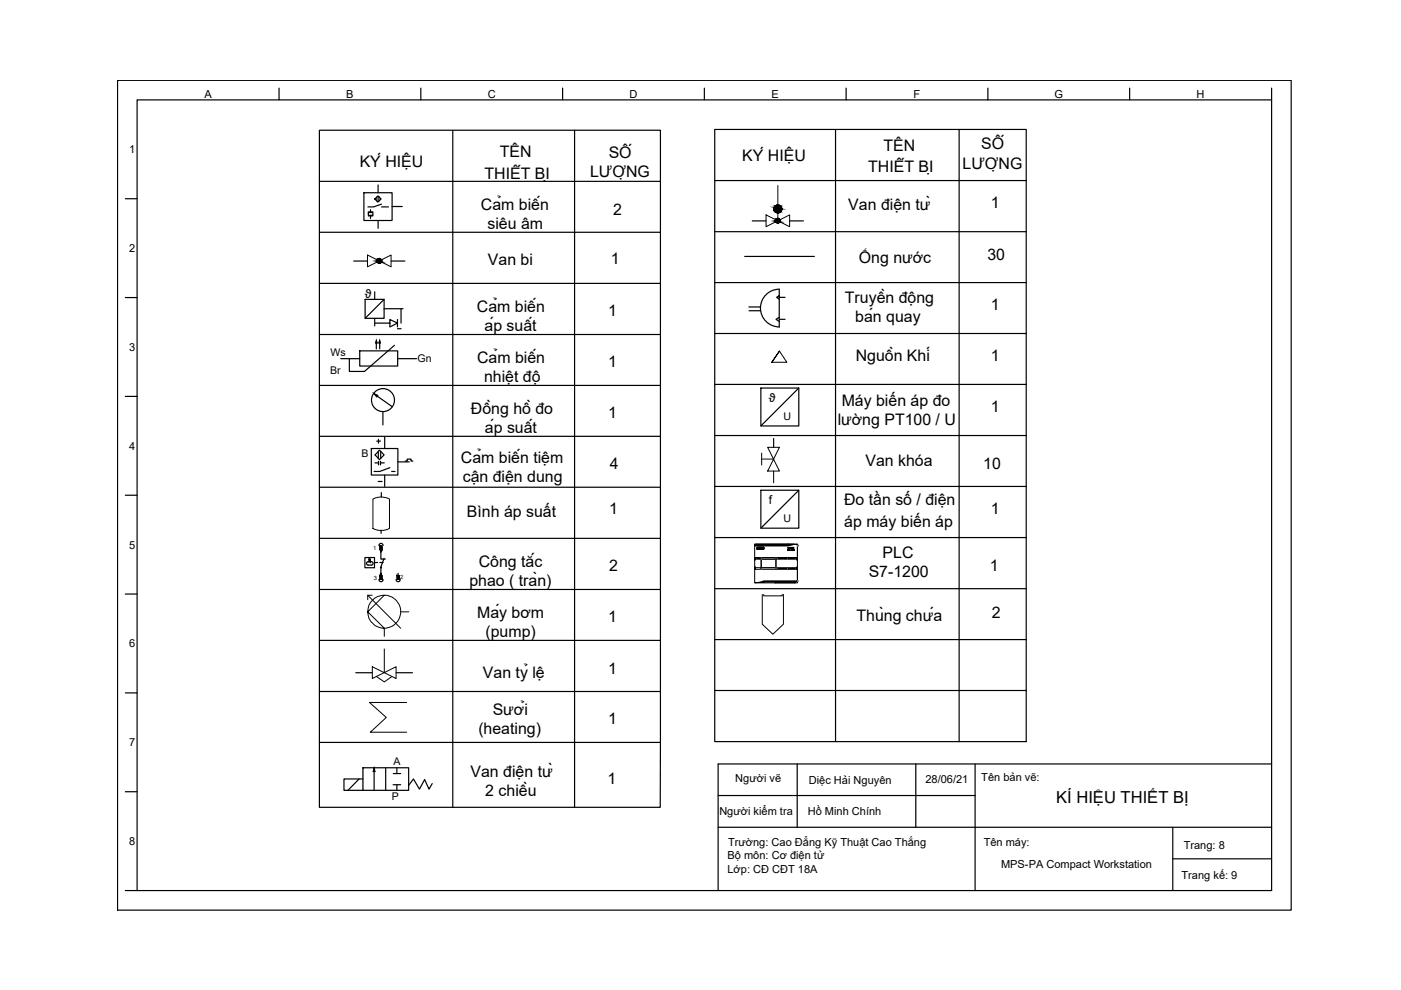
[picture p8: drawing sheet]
<svg xmlns="http://www.w3.org/2000/svg" width="297mm" height="210mm" viewBox="0 0 297 210" stroke-linecap="round" stroke-linejoin="round" font-family="sans-serif">
<defs><g id="words">
<text font-size="3.5" x="223.9" y="170.3">KÍ HIỆU THIẾT BỊ</text>
<g font-size="3.4">
<text x="76.3" y="35.3">KÝ HIỆU</text>
<text x="106" y="33.3">TÊN</text>
<text x="129.1" y="33.4">SỐ</text>
<text x="157.4" y="34.1">KÝ HIỆU</text>
<text x="187.3" y="31.9">TÊN</text>
<text x="204.1" y="35.7">LƯỢNG</text>
<text x="208" y="31.7">SỐ</text>
<text x="102.7" y="38">THIẾT BỊ</text>
<text x="125.1" y="37.5">LƯỢNG</text>
<text x="184.1" y="36.5">THIẾT BỊ</text>
<text x="102" y="44.5">Cảm biến</text>
<text x="130" y="45.6">2</text>
<text x="179.9" y="44.6">Van điện từ</text>
<text x="210.1" y="44.1">1</text>
<text x="103.4" y="48.6">siêu âm</text>
<text x="103.4" y="56.1">Van bi</text>
<text x="129.5" y="56">1</text>
<text x="182.1" y="55.8">Ống nước</text>
<text x="209.4" y="55.1">30</text>
<text x="179.1" y="64.2">Truyền động</text>
<text x="210.1" y="65.7">1</text>
<text x="101.1" y="66.1">Cảm biến</text>
<text x="102.7" y="70.1">áp suất</text>
<text x="128.9" y="67.1">1</text>
<text x="181.3" y="68.2">bán quay</text>
<text x="101.2" y="76.9">Cảm biến</text>
<text x="128.9" y="77.9">1</text>
<text x="181.4" y="76.6">Nguồn Khí</text>
<text x="210.1" y="76.5">1</text>
<text x="102.6" y="81">nhiệt độ</text>
<text x="99.9" y="87.7">Đồng hồ đo</text>
<text x="128.9" y="88.7">1</text>
<text x="178.5" y="86.1">Máy biến áp đo</text>
<text x="210.1" y="87.3">1</text>
<text x="102.8" y="91.7">áp suất</text>
<text x="177.6" y="90.1">lường PT100 / U</text>
<text x="97.7" y="98.2">Cảm biến tiệm</text>
<text x="129.3" y="99.5">4</text>
<text x="183.5" y="98.8">Van khóa</text>
<text x="208.5" y="99.4">10</text>
<text x="98.1" y="102.2">cận điện dung</text>
<text x="179" y="107.1">Đo tần số / điện</text>
<text x="99" y="109.6">Bình áp suất</text>
<text x="129.1" y="109.1">1</text>
<text x="179" y="111.7">áp máy biến áp</text>
<text x="210.1" y="109">1</text>
<text x="187.1" y="118.4">PLC</text>
<text x="99.5" y="124.2">phao ( tràn)</text>
<text x="101.5" y="120.2">Công tắc</text>
<text x="129.2" y="121.1">2</text>
<text x="184.2" y="122.4">S7-1200</text>
<text x="209.8" y="121">1</text>
<text x="101.2" y="131">Máy bơm</text>
<text x="128.9" y="132">1</text>
<text x="181.6" y="131.6">Thùng chứa</text>
<text x="210.3" y="131">2</text>
<text x="102.9" y="135">(pump)</text>
<text x="102.4" y="143.7">Van tỷ lệ</text>
<text x="128.9" y="142.8">1</text>
<text x="101.4" y="155.6">(heating)</text>
<text x="104.5" y="151.5">Sưởi</text>
<text x="128.9" y="153.6">1</text>
<text x="99.8" y="164.6">Van điện từ</text>
<text x="128.8" y="166.2">1</text>
<text x="102.9" y="168.7">2 chiều</text>
</g>
<g font-size="2.6">
<text x="77.4" y="63.3">ϑ</text>
<text x="163" y="85.2">ϑ</text>
<text x="163" y="106.9">f</text>
</g>
<g font-size="2.3">
<text x="43.3" y="20.8">A</text>
<text x="73.4" y="20.8">B</text>
<text x="103.4" y="20.8">C</text>
<text x="133.5" y="20.8">D</text>
<text x="163.6" y="20.8">E</text>
<text x="193.7" y="20.8">F</text>
<text x="223.6" y="20.8">G</text>
<text x="253.7" y="20.8">H</text>
<text x="27.4" y="32.5">1</text>
<text x="27.4" y="53.5">2</text>
<text x="27.4" y="74.4">3</text>
<text x="27.4" y="95.3">4</text>
<text x="27.4" y="116.3">5</text>
<text x="27.4" y="137.3">6</text>
<text x="27.4" y="158.2">7</text>
<text x="155.9" y="165.8">Người vẽ</text>
<text x="171.5" y="166.2">Diệc Hải Nguyên</text>
<text x="196.2" y="166.1">28/06/21</text>
<text x="208.1" y="165.5">Tên bản vẽ:</text>
<text x="152.5" y="172.9">Người kiểm tra</text>
<text x="171.3" y="172.9">Hồ Minh Chính</text>
<text x="27.4" y="179.2">8</text>
<text x="154.4" y="179.3">Trường: Cao Đẳng Kỹ Thuật Cao Thắng</text>
<text x="208.6" y="179.4">Tên máy:</text>
<text x="154.2" y="182.2">Bộ môn: Cơ điện tử</text>
<text x="154.2" y="185">Lớp: CĐ CĐT 18A</text>
<text x="212.2" y="184">MPS-PA Compact Workstation</text>
<text x="251" y="180">Trang: 8</text>
<text x="250.5" y="186.3">Trang kế: 9</text>
</g>
<g font-size="2.2">
<text x="70" y="75.4">Ws</text>
<text x="88.5" y="76.8">Gn</text>
<text x="70" y="79.3">Br</text>
<text x="166.1" y="89">U</text>
<text x="76.7" y="97">B</text>
<text x="166.1" y="110.7">U</text>
<text x="83.4" y="162.2">A</text>
<text x="83.1" y="169.7">P</text>
</g>
<g font-size="1.2">
<text x="79.1" y="116.6">1</text>
<text x="79.2" y="123">3</text>
<text x="84.8" y="122.8">2</text>
</g>
</g></defs>
<!-- layer: 0 -->
<g fill="none" stroke="#000" stroke-width=".25">
<path d="M24.9 17h248.9v176h-248.9zM59.2 18.7v2.5M89.2 18.7v2.5M119.3 18.7v2.5M149.3 18.7v2.5M179.4 18.7v2.5M209.5 18.7v2.5M239.5 18.7v2.5M269.6 18.7v2.5M80.2 39.2v1.7M26.6 42.1h2.5M75 55.3h2.9"/>
<path d="M77.2 40.9h5.9v5.9h-5.9zM78.1 45.1h1v.5h-1zM78.1 44.9h1M78.1 45.8h1M78.6 44.5v.4M78.6 45.8v.5M79.4 42.2l.8-.7 .6 .7-.7 .7zM79.9 41.8v.8M80.2 46.8v1.6M80.3 41.7v.9M80.9 43.3l-1.7 .6h-1.2M80.9 43.9h1.5"/>
<path d="M82.9 55.3h2.9M83.1 43.8h2.2M157.9 54.4h14.8M159.5 46.8h2.9M167.4 46.8h2.9M26.6 63.1h2.5M26.6 84h2.5M164 93v1.8M26.6 105h2.5M80.8 112.5v.6M80.8 104.5v.9M26.6 126h2.5"/>
<path d="M26.6 146.9h2.5M75.4 142.6h3.5M84 142.6h3.4M26.6 167.9h2.5M152.3 175.4h117.3M152.3 168.7h54.4M169 162v13.4M194.2 162v13.4M206.7 162v26.8M248.7 175.4v13.4M269.6 162h-117.3v26.8M26.6 188.8h243v-167.6h-240.5v167.6"/>
<path d="M248.7 182.1h20.9"/>
</g>
<!-- layer: PDF5_0 -->
<g fill="none" stroke="#000" stroke-width=".25">
<path d="M67.7 27.6h72.3v129.8h-72.3zM67.7 38.5h72.3M96 27.6v143.6M121.8 27.6v143.6M151.5 27.4h66.1v129.8h-66.1zM151.5 38.3h66.1M177.2 27.4v129.8M203.4 27.4v129.8M67.7 49.2h72.3M151.5 49.1h66.1M151.5 59.9h66.1M67.7 60.1h72.3"/>
<path d="M67.7 70.9h72.3M72.2 76h4.1M76.3 74.4h8v3.2h-8zM77.4 63.5h4v4h-4zM79.4 68.5h3.3v-.8l1.6 .8-1.6 .8v-.8M79.4 61.9v1.6M79.4 67.5v1.6M79.8 72.7v1.3M80.5 72.7v1.3M81.4 63.5l-4 4M81.4 65.5h4.1M83.6 73.2l-6.3 5.6h-3.2v-2.8"/>
<path d="M84.3 67.7v1.6M84.3 69.7h.7M84.3 76h4M85 65.5v3M151.5 70.7h66.1M158.8 65.1h2.4M158.8 65.9h2.4M162.4 62.5a4 4 0 0 1 2.8-1.2v8a4 4 0 0 1-3.7-2.5 4 4 0 0 1 .9-4.3zM165.2 67.3l-.7 .4 .7 .5M165.2 67.7h1.2M166.4 63h-1.2v-.3l-.5 .3 .5 .4M67.7 81.7h72.3"/>
<path d="M67.7 92.5h72.3M78.7 95.1h5.7v5.6h-5.7zM79.5 98.1h.7M79.9 93.5h.8M80 84l3.1 2.2M80.2 95.7v1.5M80.2 93.1v.9M80.2 97.8v.8M80.5 95.4l.9 1-.9 1.1-1-1.1zM80.7 98.1h.8M80.7 97.8v.8M80.7 95.7v1.5"/>
<path d="M81.2 87.3v2.8M81.6 92.7v2.4M82.7 99.2l-2.2 .8h-1.2M83 100h.8M84.4 97.9h2.4M85.9 97.8h.4v-.5h.9v.5h.3M151.5 81.5h66.1M151.5 92.3h66.1M161.3 82.3h8.1v8h-8.1zM169.4 82.3l-8.1 8M67.7 103.3h72.3M67.7 114.1h72.3"/>
<path d="M80.2 102.1h.8M81.6 100.7v2.4M151.5 103.1h66.1M151.5 114h66.1M161.3 103.9h8.1v8.1h-8.1zM169.4 103.9l-8.1 8.1M67.7 125h72.3M67.7 135.8h72.3M151.5 124.8h66.1M151.5 135.6h66.1M67.7 157.4v13.8h72.3v-13.8M67.7 146.6h72.3"/>
<path d="M151.5 146.4h66.1M76.1 165.2l-2.3 2.4M76.9 162.8h9.7v4.8h-9.7zM76.9 165.2h-4v2.4h4M79.3 163.6v4M81.8 162.8v4.8M83.3 166.4h1.6M83.4 164h1.5M84.1 162.8v1.2M84.1 166.4v1.2M91.6 166.1l-.6 1.2-1-2-1.1 2-1.2-2.1-1.1 1.3"/>
<circle cx="81.2" cy="84.8" r="2.43"/>
</g>
<path d="M79.8 72.1l.2 .6h-.4zM80.5 72.1l.2 .6h-.4zM79.2 83.4l.9 .4-.2 .4zM79.3 162.8l.2 .8h-.4z" fill="#000" stroke="#000" stroke-width=".21"/>
<!-- layer: PDF16_Main Layer -->
<g fill="none" stroke="#000" stroke-width=".21">
<path d="M160 118.2h.1v.4h-.1zM160 118.2v-2.4h7.1l1.2-.4h.8v2.8M160 115.4v.2h.2h-.2v-.2h.2v.2M160 118.6v.1M160.1 118.2h8.8v.3h-4.4v-.3v.3h-3.1v-.3v.3h-1.2v-.3M160.1 118.5h.1M160.1 118.3h.1M160.2 118.5l-.2 .2v1.6l.2 .1M160.2 118.7h-.2h.2M160.3 115.6v-.1h6.7v.1M160.3 115.4l6.7 .1zM160.3 115.4l7.9-.1 .9 .1v.2"/>
<path d="M160.5 116h1.5v.4h-1.5zM160.5 116h1.5M160.5 116.4v-.4h1.5v.4h-1.5h1.5M160.5 118.3l.1 .2zM160.6 116.2h.1M160.6 116.2l.1-.1v.2zM160.6 116.2l.1 .1M160.6 116.3h.1M160.7 116.3h.1M160.7 116.2h.1M160.8 116.1v.2zM160.8 118.3l.1 .2z"/>
<path d="M160.8 116.3h.1M160.9 116.1h.1v.2h-.1zM160.9 116.3h.2M160.9 116.3h.1M160.9 116.2h.1M161 118.3l.1 .2zM161.1 116.1v.2l.2-.2v.2l-.1-.1-.1 .1zM161.1 116.2v.1l.1-.1M161.2 116.3h.3M161.3 116.1h.1v.2h-.1zM161.4 116.3h.1M161.4 116.2h.1"/>
<path d="M161.4 118.5h3.1v1.9h-3.1zM161.4 118.5v1.9M161.5 116.1l.1 .2 .1-.2v.2l-.2-.1v.1zM161.5 116.2l.2 .1M161.7 116.2h.1M161.7 116.1h.1v.2zM161.7 116.3h.1M161.8 116.3h.1M161.8 116.2h.1M164.5 118.5h.1M164.5 118.5v1.9M165 118.3l.1 .2z"/>
<path d="M165.2 118.3l.1 .2zM165.5 118.3l.1 .2zM165.7 118.3l.1 .2zM166 118.3l.1 .2zM166.2 118.3l.1 .2zM166.4 118.3l.2 .2zM166.7 118.3l.1 .2zM167 116.5l.2 .1-.1-.1 .1 .2h-.2h.2zM167 116.6l.2 .1-.2-.1M167 115.4h.1M167.1 116.2l.1 .1-.1-.1 .1-.2-.1 .1 .1 .2h-.1l.1-.1M167.1 116.1l.1 .1"/>
<path d="M167.1 116.6h.1M167.1 116.1h.1M167.2 118.3l.1 .2zM167.2 116.5h.1M167.3 116.3v-.3v.3M167.4 116.5l-.1 .2 .1-.2h-.2l.1 .2M167.4 116l.1 .3 .1-.3v.3l-.1-.2-.1 .2zM167.4 116.3h.1M167.4 116.1l.1 .2v-.2M167.5 115.6h-7.5v.2M167.5 118.3v.2zM167.5 116.6h.1"/>
<path d="M167.5 116.3h.3l-.1-.3-.1 .3h.2M167.7 116.1h.1M167.7 116.2h.1M167.7 118.3l.1 .2zM167.8 116.6v.1zM167.8 116.7h.1M167.8 116.6h.1M167.8 116l.2 .1zM167.8 116.1h.2M167.8 115.5h-.7v.1M167.9 116.3v-.2v.2M167.9 116.5l.1 .2z"/>
<path d="M167.9 116.6l.1-.1v.2M167.9 118.3l.1 .2zM168 116.5h.1M168 116.3v-.3l.1 .3M168.1 116.7h.1M168.1 116.5l.1 .2zM168.1 116.2h.2M168.2 115.5l-1.1-.1 .9 .1M168.2 118.3l.1 .2zM168.2 115.4h.1M168.3 116.1l-.1 .1M168.3 116.5v.2z"/>
<path d="M168.3 116.6v-.1v.2h.1l-.1-.2v.2l.1-.1M168.4 118.3l.2 .2zM168.9 118.6h.2v-.4h-.2v.5h.2v1.6h-.2M169.1 115.4v3.3h-.2h.2M169.1 115.6h.1M160 120.3h.1v.4h-.1zM160 120.7v2.8h1l1-.3h7.1v-2.5M160 123.5l4.4 .1M160 120.3h.1M160.1 120.6h.1M160.1 120.5h.1M160.1 120.7h8.8"/>
<path d="M160.2 120.7v-.3h1.2v.3v-.3h3.1v.3M160.2 120.3h-.2h.2M161.4 120.4h.1M162 123.3h.3h-.3M162 123.3l.1 .2h-1.5M162.3 123.3v.1h1.9v-.1M164.2 123.3h.1h-.1M164.3 123.5l.1 .1h4.1l.1-.1M164.3 123.3v.3M164.4 123.3v.1h4.1v-.1M164.4 123.4h4.1M164.4 123.5h4.1"/>
<path d="M164.5 120.7v-.3h4.4v.3M164.5 120.4h.1M165 120.5l.1 .1zM165.2 120.5l.1 .1zM165.5 120.5l.1 .1zM165.7 120.5l.1 .1zM166 120.5l.1 .1zM166.2 120.5l.1 .1zM166.4 120.5l.2 .1zM166.7 120.5l.1 .1zM167.2 120.5l.1 .1zM167.5 120.5v.1z"/>
<path d="M167.7 120.5l.1 .1zM167.9 120.5l.1 .1zM168.2 120.5l.1 .1zM168.4 120.5l.2 .1zM168.5 123.6h.1M168.9 120.3h.2v.4h-.2v-.4h.2zM169.1 123.2v.1h-7.5M169.1 120.3v3h-.5h.5v.3h-.5v-.3"/>
<circle cx="168.2" cy="116.2" r=".09"/>
</g>
<path d="M161.4 118.5h.1M161.4 118.3h.1M164.5 118.3h.1M164.5 118.5h.1M169.1 115.8h.1M169.1 115.6h.1M161.4 120.5h.1M161.4 120.7h.1M164.5 120.4h.1M164.5 120.7h.1M169.1 123.1h.1M169.1 123.3h.1" fill="none" stroke="#7f7f7f" stroke-width=".21"/>
<!-- layer: PDF12_Solid Fills -->
<g fill="#000" stroke="#000" stroke-width=".21">
<path d="M78.3 118.5l.2 .6h-.2zM78.3 118.5l.2 .6v-.6z"/>
<path d="M80.5 115.8l.5 .8h-.5zM80.5 115.8l.5 .8v-.8z"/>
<path d="M80.5 122l.5 .8h-.5zM80.5 122l.5 .8v-.8z"/>
<path d="M84.2 122l.5 .8h-.5zM84.2 122l.5 .8v-.8z"/>
</g>
<!-- layer: PDF12_Geometry -->
<g fill="none" stroke="#000" stroke-width=".25">
<path d="M77.4 118.2h2v2.2h-2zM78 119.1h.7M78 119.8h.7M78.1 119.1a.36 .36 0 0 0-.4 .4 .36 .36 0 0 0 .4 .3M78.3 118.5h.2v.6h-.2zM78.7 119.1a.36 .36 0 0 1 .4 .4 .36 .36 0 0 1-.4 .3M79.4 119.3h.7M80.3 115.6a.44 .44 0 0 1 .5-.4 .44 .44 0 0 1 .4 .4M80.5 115.8h.5v.8h-.5zM80.5 119.3h.7M80.8 117v-.4v1.9h.9M81.4 118.4l-.6 1.8"/>
<path d="M80.3 122.9a.44 .44 0 0 0 .5 .4 .44 .44 0 0 0 .4-.4M80.5 122h.5v.8h-.5zM80.8 120.6v1.4v-.4M84 122.9a.44 .44 0 0 0 .4 .4 .44 .44 0 0 0 .5-.4M84.2 122h.5v.8h-.5zM84.4 121.6v.4"/>
<circle cx="80.8" cy="120.3" r=".11"/>
</g>
<!-- layer: PDF4_0 -->
<g fill="none" stroke="#000" stroke-width=".21">
<path d="M164.9 39.3v4.1M77.9 54.1v2.5l5-2.5v2.5zM162.4 45.6v2.5l5-2.5v2.5zM164.9 45.1v1.7M161.5 97.3h2.5M161.5 96.1v2.5M162.8 94.8h2.5l-2.5 5.1h2.5zM164 99.9v2.5M79.1 105.8a3.9 3.9 0 0 1 3.5 0v6.2a3.9 3.9 0 0 1-3.5 0zM78 126.2l6.9 7M78.9 126.2h-.9v.9M81.5 126.2a3.5 3.5 0 0 1 3.2 5 3.5 3.5 0 0 1-5.9 .7 3.5 3.5 0 0 1 2-5.6l.7-.1-3.5 3.5 3.5 3.5v1.7"/>
<path d="M81.5 137.6v5M84.9 129.7h1.8M161.6 126v6.3l2.3 2.2 2.2-2.2v-6.3M161.9 126v.3h3.9v-.3M78.9 141.4v2.5l5.1-2.5v2.5zM79.8 143.4l1.7 1.2 1.6-1.2M86.2 148.9h-7.9l3.6 3.2-3.4 3.2h7.7"/>
<circle cx="80.4" cy="55.3" r=".51"/>
<circle cx="164.9" cy="46.8" r=".51"/>
<circle cx="164.9" cy="44.3" r=".83"/>
</g>
<!-- layer: PDF6_0 -->
<path d="M165.3 74.4l-1.7 2.4 1.7-2.4 1.5 2.4h-3.2" fill="none" stroke="#000" stroke-width=".21"/>
<!-- layer: PDF4_0 -->
<g fill="#fff" stroke="#fff" stroke-width=".21">
<path d="M78.9 141.4l2.6 1.2h-2.6z"/>
<path d="M81.5 142.6l2.5-1.2v1.2z"/>
<path d="M78.9 142.6h2.6l-2.6 1.3z"/>
<path d="M81.5 142.6h2.5v1.3z"/>
<path d="M162.4 45.6l2.5 1.2h-2.5z"/>
<path d="M164.9 46.8l2.5-1.2v1.2z"/>
<path d="M162.4 46.8h2.5l-2.5 1.3z"/>
<path d="M164.9 46.8h2.5v1.3z"/>
<path d="M162.8 94.8h2.5l-1.3 2.5z"/>
<path d="M164 97.3l1.3 2.6h-2.5z"/>
<path d="M77.9 54.1l2.5 1.2h-2.5z"/>
<path d="M80.4 55.3l2.5-1.2v1.2z"/>
<path d="M77.9 55.3h2.5l-2.5 1.3z"/>
<path d="M80.4 55.3h2.5v1.3z"/>
</g>
<g fill="#000" stroke="#000" stroke-width=".21">
<path d="M164.7 45.1h.5z"/>
<path d="M80.4 54.8h.2zM80.2 54.8h.4zM80.2 54.8l.5 .1zM80.1 54.9h.6zM80.1 54.9l.7 .1zM80.1 55h.7zM80.1 55l.7 .1v-.1zM80.1 55l.7 .1h-.8zM80 55.1h.9zM80 55.1h.9zM80 55.1l.9 .2v-.2zM80 55.1l.9 .2h-1zM79.9 55.3l1 .2v-.2zM79.9 55.3l1 .2h-.9zM80 55.5l.8 .2 .1-.2zM80 55.5l.8 .2h-.7zM80.1 55.7h.7zM80.1 55.7l.5 .1zM80.2 55.8h.4z"/>
<path d="M164.7 45.1h.3zM164.9 45.1h.1z"/>
<path d="M164.9 46.3h.2zM164.7 46.3h.4zM164.7 46.3l.5 .1zM164.6 46.4h.6zM164.6 46.4l.7 .1zM164.6 46.5h.7zM164.6 46.5l.7 .1v-.1zM164.6 46.5l.7 .1h-.8zM164.5 46.6h.9zM164.5 46.6h.9zM164.5 46.6l.9 .2v-.2zM164.5 46.6l.9 .2h-1zM164.4 46.8l1 .2v-.2zM164.4 46.8l1 .2h-.9zM164.5 47l.8 .2 .1-.2zM164.5 47l.8 .2h-.7zM164.6 47.2h.7zM164.6 47.2l.5 .1zM164.7 47.3h.4z"/>
<path d="M164.6 43.5h.7zM164.6 43.5l.9 .2-.2-.2zM164.3 43.7l.3-.2 .9 .2zM164.3 43.7l1.4 .3-.2-.3zM164.3 43.7l1.4 .3h-1.5zM164.2 44l1.6 .3-.1-.3zM164.2 44l1.6 .3h-1.7zM164.1 44.3l1.6 .2 .1-.2zM164.1 44.3l1.6 .2h-1.6zM164.1 44.5l1.6 .1v-.1zM164.1 44.5l1.6 .1h-1.5zM164.2 44.6h1.5zM164.2 44.6l1.4 .1zM164.2 44.7l1.4 .1v-.1zM164.2 44.7l1.4 .1h-1.3zM164.3 44.8h1.3zM164.3 44.8l1.2 .1zM164.3 44.9h1.2zM164.3 44.9l1.1 .1zM164.5 45h.9zM164.5 45l.8 .1zM164.6 45.1h.7zM164.6 45.1h.6z"/>
</g>
<use href="#words"/>
</svg>
